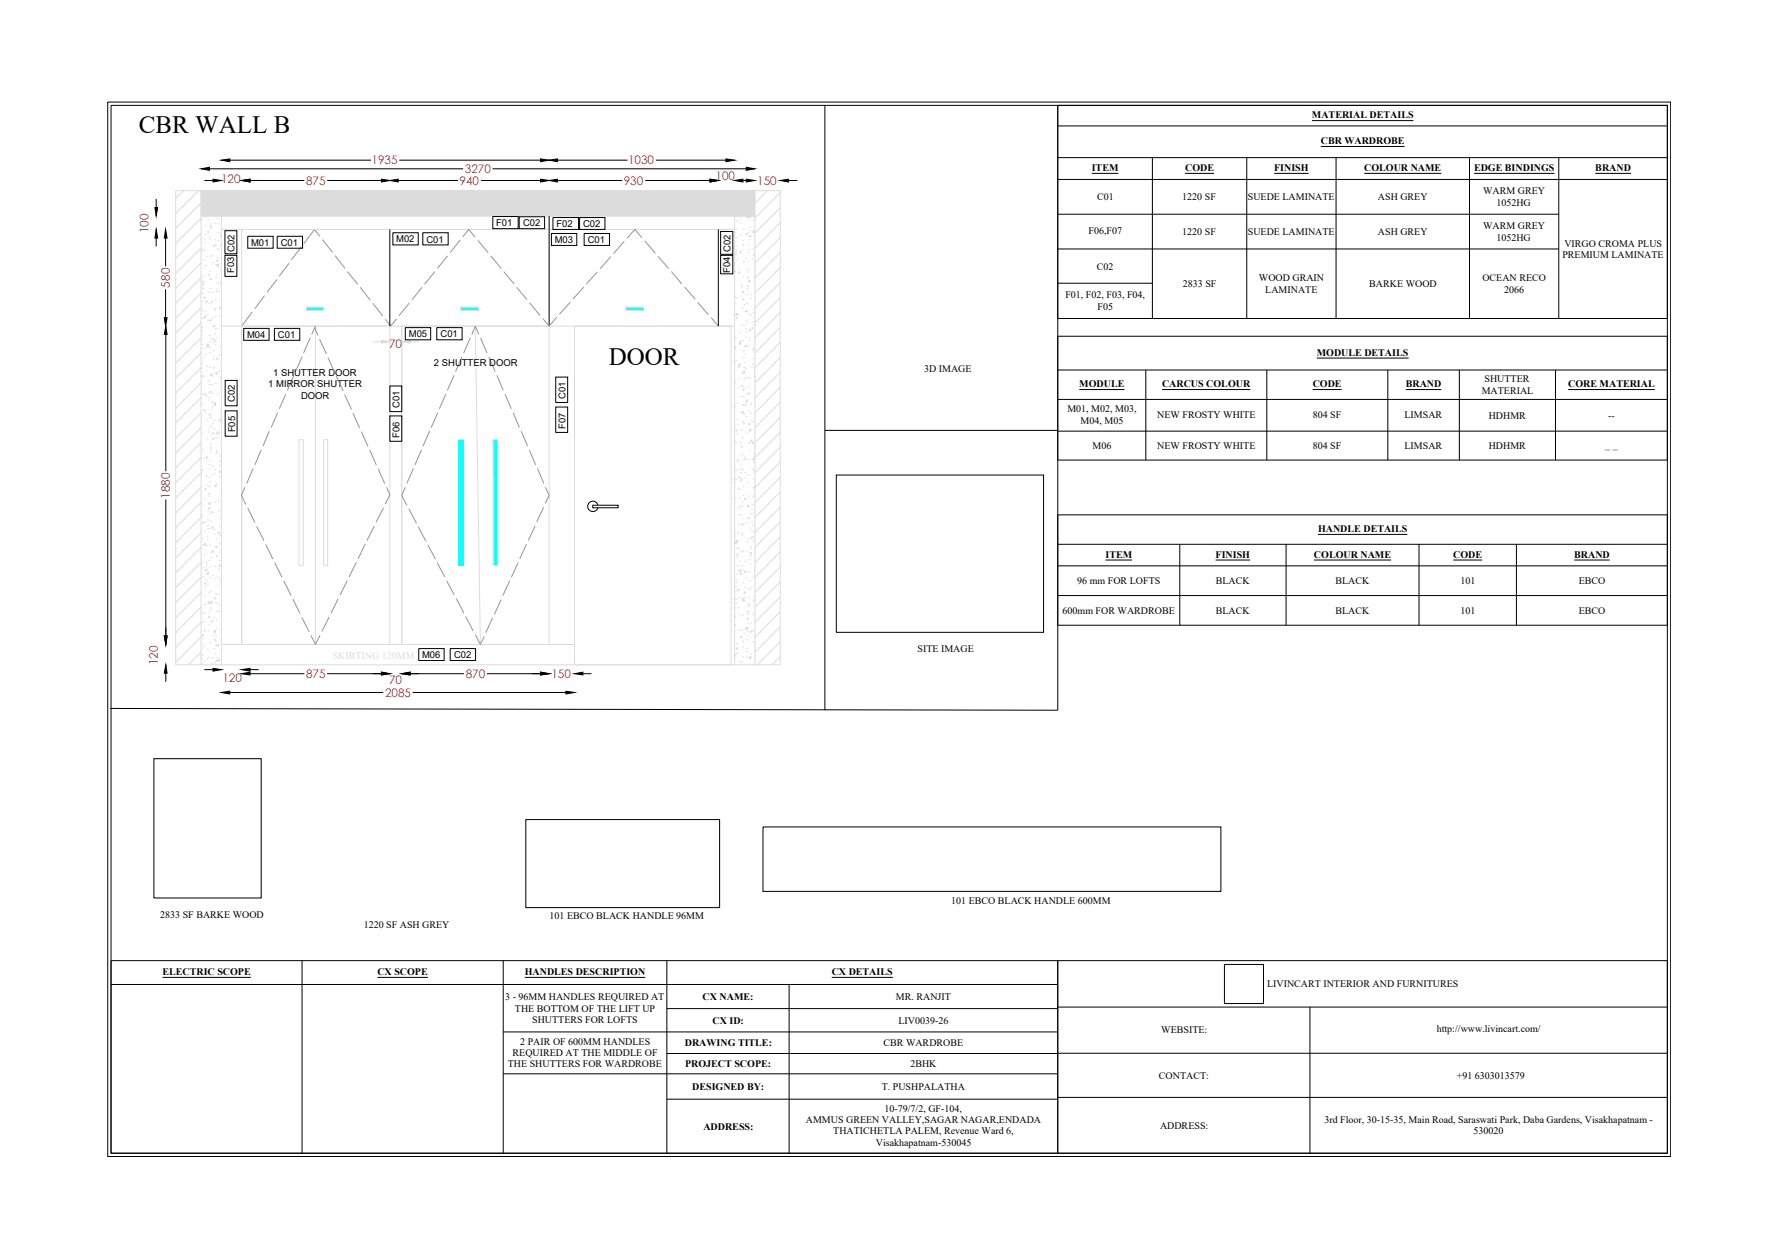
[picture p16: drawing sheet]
<svg xmlns="http://www.w3.org/2000/svg" width="297mm" height="210mm" viewBox="0 0 297 210" stroke-linecap="round" stroke-linejoin="round" font-family="sans-serif">
<defs><g id="words">
<g font-size="4.2">
<text x="23.2" y="22.2">CBR WALL B</text>
<text x="101.6" y="61">DOOR</text>
</g>
<g font-size="2" fill="#f00">
<text x="62" y="27.4">1935</text>
<text x="77.6" y="28.8">3270</text>
<text x="104.8" y="27.4">1030</text>
<text x="36.9" y="30.5">120</text>
<text x="51.1" y="30.8">875</text>
<text x="76.7" y="30.8">940</text>
<text x="104.1" y="30.8">930</text>
<text x="119.4" y="30.1">100</text>
<text x="126.4" y="30.8">150</text>
<text x="24.8" y="38.9" transform="rotate(-90 24.8 38.9)">100</text>
<text x="28.3" y="48" transform="rotate(-90 28.3 48)">580</text>
<text x="64.9" y="58">70</text>
<text x="28.3" y="83.2" transform="rotate(-90 28.3 83.2)">1880</text>
<text x="26.4" y="111" transform="rotate(-90 26.4 111)">120</text>
<text x="37.1" y="113.8">120</text>
<text x="51.1" y="113.1">875</text>
<text x="77.7" y="113.1">870</text>
<text x="92" y="113.1">150</text>
<text x="64.2" y="116.2">2085</text>
<text x="64.9" y="114.2">70</text>
</g>
<g font-size="1.7">
<text x="218.9" y="19.7">MATERIAL DETAILS</text>
<text x="182.2" y="28.6">ITEM</text>
<text x="197.8" y="28.6">CODE</text>
<text x="212.6" y="28.6">FINISH</text>
<text x="220.4" y="24.1">CBR WARDROBE</text>
<text x="227.7" y="28.6">COLOUR NAME</text>
<text x="246" y="28.6">EDGE BINDINGS</text>
<text x="266.2" y="28.6">BRAND</text>
<text x="183.1" y="33.4">C01</text>
<text x="197.3" y="33.4">1220 SF</text>
<text x="208.2" y="33.4">SUEDE LAMINATE</text>
<text x="229.9" y="33.4">ASH GREY</text>
<text x="247.5" y="32.4">WARM GREY</text>
<text x="249.7" y="34.3">1052HG</text>
<text x="181.6" y="39.1">F06,F07</text>
<text x="197.3" y="39.2">1220 SF</text>
<text x="208.2" y="39.2">SUEDE LAMINATE</text>
<text x="229.9" y="39.2">ASH GREY</text>
<text x="247.5" y="38.3">WARM GREY</text>
<text x="249.7" y="40.1">1052HG</text>
<text x="261.1" y="41.2">VIRGO CROMA PLUS</text>
<text x="183" y="45">C02</text>
<text x="197.4" y="47.9">2833 SF</text>
<text x="210.1" y="47">WOOD GRAIN</text>
<text x="228.5" y="47.9">BARKE WOOD</text>
<text x="247.4" y="47">OCEAN RECO</text>
<text x="260.7" y="43">PREMIUM LAMINATE</text>
<text x="177.8" y="49.8">F01, F02, F03, F04,</text>
<text x="183.2" y="51.7">F05</text>
<text x="211.1" y="48.9">LAMINATE</text>
<text x="251" y="48.9">2066</text>
<text x="219.7" y="59.4">MODULE DETAILS</text>
<text x="154.2" y="62.1">3D IMAGE</text>
<text x="180.1" y="64.6">MODULE</text>
<text x="193.9" y="64.6">CARCUS COLOUR</text>
<text x="219.1" y="64.6">CODE</text>
<text x="234.6" y="64.6">BRAND</text>
<text x="247.3" y="65.7">MATERIAL</text>
<text x="247.7" y="63.8">SHUTTER</text>
<text x="261.7" y="64.6">CORE MATERIAL</text>
<text x="178.1" y="68.8">M01, M02, M03,</text>
<text x="180.3" y="70.7">M04, M05</text>
<text x="193.1" y="69.8">NEW FROSTY WHITE</text>
<text x="219.1" y="69.8">804 SF</text>
<text x="234.4" y="69.8">LIMSAR</text>
<text x="248.4" y="69.9">HDHMR</text>
<text x="268.3" y="69.9">--</text>
<text x="182.3" y="74.9">M06</text>
<text x="193.1" y="74.9">NEW FROSTY WHITE</text>
<text x="219.1" y="74.9">804 SF</text>
<text x="234.4" y="74.9">LIMSAR</text>
<text x="248.4" y="74.9">HDHMR</text>
<text x="267.9" y="74.7">_ _</text>
<text x="219.9" y="88.8">HANDLE DETAILS</text>
<text x="184.5" y="93.1">ITEM</text>
<text x="202.8" y="93.1">FINISH</text>
<text x="219.3" y="93.1">COLOUR NAME</text>
<text x="242.5" y="93.1">CODE</text>
<text x="262.7" y="93.1">BRAND</text>
<text x="179.8" y="97.5">96 mm FOR LOFTS</text>
<text x="202.9" y="97.5">BLACK</text>
<text x="222.9" y="97.5">BLACK</text>
<text x="243.7" y="97.5">101</text>
<text x="263.5" y="97.5">EBCO</text>
<text x="177.3" y="102.4">600mm FOR WARDROBE</text>
<text x="202.9" y="102.4">BLACK</text>
<text x="222.9" y="102.4">BLACK</text>
<text x="243.7" y="102.4">101</text>
<text x="263.5" y="102.4">EBCO</text>
<text x="153.1" y="108.8">SITE IMAGE</text>
<text x="26.7" y="153.2">2833 SF BARKE WOOD</text>
<text x="60.7" y="154.9">1220 SF ASH GREY</text>
<text x="91.7" y="153.3">101 EBCO BLACK HANDLE 96MM</text>
<text x="158.7" y="150.8">101 EBCO BLACK HANDLE 600MM</text>
<text x="27.1" y="162.7">ELECTRIC SCOPE</text>
<text x="63" y="162.7">CX SCOPE</text>
<text x="84.3" y="166.9">3 - 96MM HANDLES REQUIRED AT</text>
<text x="87.6" y="162.7">HANDLES DESCRIPTION</text>
<text x="117.2" y="166.8">CX NAME:</text>
<text x="138.8" y="162.7">CX DETAILS</text>
<text x="149.5" y="166.8">MR. RANJIT</text>
<text x="211.4" y="164.7">LIVINCART INTERIOR AND FURNITURES</text>
<text x="85.9" y="168.8">THE BOTTOM OF THE LIFT UP</text>
<text x="88.8" y="170.7">SHUTTERS FOR LOFTS</text>
<text x="118.9" y="170.8">CX ID:</text>
<text x="149.9" y="170.8">LIV0039-26</text>
<text x="193.8" y="172.4">WEBSITE:</text>
<text x="239.8" y="172.3">http://www.livincart.com/</text>
<text x="84.7" y="178.1">THE SHUTTERS FOR WARDROBE</text>
<text x="85.5" y="176.2">REQUIRED AT THE MIDDLE OF</text>
<text x="86.8" y="174.3">2 PAIR OF 600MM HANDLES</text>
<text x="114.3" y="174.6">DRAWING TITLE:</text>
<text x="114.3" y="178">PROJECT SCOPE:</text>
<text x="147.4" y="174.6">CBR WARDROBE</text>
<text x="151.9" y="178.1">2BHK</text>
<text x="193.4" y="180">CONTACT:</text>
<text x="115.5" y="181.8">DESIGNED BY:</text>
<text x="147.1" y="181.8">T. PUSHPALATHA</text>
<text x="147.6" y="185.5">10-79/7/2, GF-104,</text>
<text x="243.1" y="180">+91 6303013579</text>
<text x="117.4" y="188.5">ADDRESS:</text>
<text x="134.5" y="187.3">AMMUS GREEN VALLEY,SAGAR NAGAR,ENDADA</text>
<text x="139.1" y="189.2">THATICHETLA PALEM, Revenue Ward 6,</text>
<text x="146.2" y="191.1">Visakhapatnam-530045</text>
<text x="193.6" y="188.3">ADDRESS:</text>
<text x="221" y="187.4">3rd Floor, 30-15-35, Main Road, Saraswati Park, Daba Gardens, Visakhapatnam -</text>
<text x="245.9" y="189.3">530020</text>
</g>
<g font-size="1.6">
<text x="41.9" y="41">M01</text>
<text x="46.8" y="41">C01</text>
<text x="66.1" y="40.4">M02</text>
<text x="71.1" y="40.5">C01</text>
<text x="82.8" y="37.7">F01</text>
<text x="87.3" y="37.8">C02</text>
<text x="92.6" y="40.6">M03</text>
<text x="92.9" y="37.9">F02</text>
<text x="97.3" y="37.9">C02</text>
<text x="98.1" y="40.6">C01</text>
<text x="39.1" y="45.6" transform="rotate(-90 39.1 45.6)">F03 C02</text>
<text x="121.9" y="45.5" transform="rotate(-90 121.9 45.5)">F04</text>
<text x="121.9" y="42.1" transform="rotate(-90 121.9 42.1)">C02</text>
<text x="41.2" y="56.4">M04</text>
<text x="46.4" y="56.4">C01</text>
<text x="68.2" y="56.3">M05</text>
<text x="73.5" y="56.3">C01</text>
<text x="44.8" y="64.6">1 MIRROR SHUTTER</text>
<text x="45.6" y="62.7">1 SHUTTER DOOR</text>
<text x="72.4" y="61.1">2 SHUTTER DOOR</text>
<text x="39.2" y="67.1" transform="rotate(-90 39.2 67.1)">C02</text>
<text x="50.2" y="66.5">DOOR</text>
<text x="66.7" y="68" transform="rotate(-90 66.7 68)">C01</text>
<text x="94.3" y="71.6" transform="rotate(-90 94.3 71.6)">F07</text>
<text x="94.3" y="66.6" transform="rotate(-90 94.3 66.6)">C01</text>
<text x="39.3" y="72.2" transform="rotate(-90 39.3 72.2)">F05</text>
<text x="66.7" y="73.1" transform="rotate(-90 66.7 73.1)">F06</text>
<text x="70.4" y="109.8">M06</text>
<text x="75.8" y="109.8">C02</text>
</g>
</g></defs>
<!-- layer: 30-600 - 200-Struc_Gen -->
<g fill="none" stroke="#000" stroke-width=".17">
<path d="M18 17h260.8v176h-260.8zM18.5 17.6h259.7v174.8h-259.7zM137.7 17.6v100.9M91.6 36v18.4M176.5 21h101.7M176.5 26.3h101.7M176.5 29.9h101.7M176.5 35.7h83.6M182.2 28.9h4.4M192.3 26.3v26.8M197.8 28.9h4.8M208.1 26.3v26.8"/>
<path d="M212.6 28.9h5.8M218.9 20.1h17M220.4 24.4h14M223 26.3v26.8M227.7 28.9h12.8M245.2 26.3v26.8M246 28.9h13.4M260.1 26.3v26.8M266.2 28.9h6M176.5 53.1h101.7v-35.5h-101.7v100.9M176.5 41.5h83.6M176.5 47.3h15.8"/>
<path d="M176.5 56.1h101.7v20.7h-101.7M219.7 59.7h15.4M137.7 71.8h38.8M139.6 79.3h34.5v26.2h-34.5zM176.5 61.7h101.7M176.5 66.6h101.7M176.5 71.9h101.7M180.1 65h7.5M191.2 61.7v15.1M193.9 65h14.7M211.4 61.7v15.1M219.1 65h4.8"/>
<path d="M231.6 61.7v15.1M234.6 65h5.9M243.5 61.7v15.1M259.6 61.7v15.1M261.7 65h14.4M176.5 85.9h101.7v18.4h-101.7M176.5 90.8h101.7M176.5 94.4h101.7M176.5 99.4h101.7M184.5 93.4h4.4M196.9 90.8v13.5M202.8 93.4h5.8"/>
<path d="M214.6 90.8v13.5M219.3 93.4h12.8M219.9 89.2h15M236.8 90.8v13.5M242.5 93.4h4.8M253.1 90.8v13.5M262.7 93.4h5.9M25.7 126.6h17.9v23.2h-17.9zM18.5 160.3h259.7v32.1h-259.7zM18.5 164.3h158M27.1 163.1h14.8M50.4 160.3v32.1"/>
<path d="M63 163.1h8.4M84 172.2h92.5M84 179.2h92.5M84 160.3v32.1M87.6 163.1h20.1M111.3 168.3h65.2M111.3 175.8h65.2M111.3 160.3v32.1M131.7 164.3v28.1M138.8 163.1h10.2M176.5 160.3v32.1M176.5 168h101.7"/>
<path d="M176.5 175.7h101.7M204.3 160.9h6.5v6.5h-6.5zM218.6 168v24.4M111.3 183.4h65.2M176.5 183.1h101.7"/>
</g>
<!-- layer: Furniture -->
<g fill="none" stroke="#939598" stroke-width=".17">
<path d="M53.4 39.4l-.9-1.1-1.8 2.4M53.8 40l1.7 2.1M77.2 39.5l1-1.2 1.1 1.3M107.1 39.7l-1.2-1.4-1.3 1.5M42.1 52l-1.8 2.4M44.1 49.3l-1.6 2.2M46.2 46.6l-1.6 2.2M48.2 43.9l-1.6 2.2M50.3 41.2l-1.7 2.2M50.4 59.5l-1.1 2.5M51.8 56.4l-1.1 2.5M52.5 54.7l.6 1.3"/>
<path d="M52.6 54.4l-.6 1.4M53.3 56.6l1.2 2.5M54.7 59.7l1.2 2.5M55.9 42.6l1.7 2.2M58 45.3l1.7 2.1M60.1 47.9l1.7 2.2M62.2 50.6l1.7 2.1M66.2 53.2l-1 1.2-.9-1.1M68.3 50.6l-1.7 2.1M70.4 47.9l-1.7 2.2M72.6 45.3l-1.7 2.1M74.7 42.7l-1.7 2.1"/>
<path d="M76.8 40l-1.7 2.1M77.1 59.5l-1.1 2.5M78.5 56.4l-1.1 2.5M78.7 55.8l.6-1.4 .6 1.4M79.7 40.1l1.8 2.1M80.2 56.4l1.1 2.5M81.6 59.5l1 2.5M81.9 42.7l1.7 2.1M84.1 45.3l1.7 2.1M86.2 47.9l1.8 2.1M88.4 50.5l1.7 2.1M92.9 52.9l-1.3 1.5-1-1.3"/>
<path d="M95.2 50.4l-1.8 2M97.4 47.9l-1.8 2M99.7 45.4l-1.8 2M101.9 42.8l-1.8 2M104.2 40.3l-1.8 2M107.6 40.2l1.8 2.1M109.8 42.8l1.8 2M112 45.3l1.8 2.1M114.2 47.9l1.8 2M116.4 50.5l1.8 2M118.7 53l1.2 1.4M42.2 78.2l-1 2.5"/>
<path d="M43.6 75.1l-1.1 2.5M44.9 71.9l-1 2.5M46.3 68.8l-1.1 2.5M47.7 65.8l-1.1 2.4M49.1 62.6l-1.2 2.5M56.1 62.8l1.2 2.4M57.5 65.8l1.2 2.5M58.9 68.9l1.1 2.5M60.3 72l1.1 2.5M61.7 75.1l1.1 2.5M63.1 78.2l1.1 2.5M69 78.2l-1.1 2.5"/>
<path d="M70.3 75.1l-1.1 2.5M71.7 71.9l-1.1 2.5M73.1 68.8l-1.1 2.5M74.4 65.8l-1.1 2.4M75.8 62.6l-1.1 2.5M82.9 62.6l1.1 2.5M84.3 65.8l1 2.4M85.6 68.8l1.1 2.5M87 71.9l1 2.5M88.3 75.1l1.1 2.5M89.7 78.2l1 2.5M40.9 81.3l-.6 1.3 .7 1.6"/>
<path d="M41.3 84.8l1.2 2.4M42.8 87.8l1.3 2.4M44.4 90.9l1.1 2.4M45.8 93.9l1.3 2.4M47.4 96.9l1.2 2.5M48.9 100l1.2 2.4M56.4 99.9l-1.2 2.4M57.9 96.9l-1.1 2.4M59.5 93.8l-1.3 2.5M60.9 90.8l-1.1 2.4M62.5 87.8l-1.3 2.4M64 84.7l-1.2 2.4"/>
<path d="M64.5 81.3l.6 1.3-.8 1.5M67.6 81.3l-.6 1.3 .9 1.7M68.2 84.9l1.3 2.4M69.8 87.9l1.3 2.4M71.4 90.9l1.3 2.4M73 93.9l1.2 2.4M74.5 96.9l1.3 2.4M76.1 99.9l1.3 2.4M85 97l-1.1 2.4M86.5 93.9l-1.2 2.4M87.9 90.8l-1.2 2.5M89.3 87.7l-1.1 2.5"/>
<path d="M90.7 84.6l-1.1 2.5M91 81.3l.6 1.3-.6 1.4M50.4 103l1.2 2.4M53.4 106l-.8 1.5-.7-1.5M54.9 102.9l-1.2 2.5M77.7 102.9l1.3 2.4M79.3 105.9l.9 1.6 .6-1.3M82.2 103.1l-1.1 2.5M83.6 100l-1.1 2.5"/>
</g>
<!-- layer: Modular Unit -->
<g fill="none" stroke="#dcdcdc" stroke-width=".17">
<path d="M29.3 31.8h100.9v79.1h-100.9zM30.6 31.8l-1.3 1.3M33.1 31.8l-3.8 3.8M33.6 36.8h.1M33.6 39.9h.1M33.6 33.9l-4.3 4.2M33.6 36.4l-4.3 4.2M33.6 38.9l-4.3 4.2M33.6 31.8v79.1M33.6 36h92.4M34 39.8h.1M34.2 39.1h.1"/>
<path d="M34.2 37.6h.1M34.3 36.3h.1M34.6 38.7l.3-.1-.1 .3zM34.7 36.7h.1M34.9 39.4h.1M35 39.9h.1M35 37.9l.2-.3 .1 .3zM35.1 38.2h.1M35.1 37.4h.1M35.8 37.3h.1M35.8 40h.1M36.2 36.5h.1"/>
<path d="M36.4 38.8h.1M36.4 37.4h.1M36.7 39.5h.1M36.9 39l-.1 .2 .1 .1M36.9 38.3h85.7M36.9 36v74.9M40.3 38.3v69.2v-53.1h24.8v53.1M122.6 38.7h.1M122.6 36v74.9M122.8 39.7h.1M122.8 38.2h.1M122.9 36.8h.1"/>
<path d="M123.4 36.5h.1M123.5 39.3h.1M123.5 37.2h.1M124.1 38.2h.1M124.4 39l.3-.1v.3zM124.7 36v.3h-.2zM124.9 38.8h.1M125 36.3h.1M125 39.3h.1M125 37.9h.1M125.1 36.5h.1M125.1 38.5h.1"/>
<path d="M125.1 39.5l.2-.2v.2zM125.6 36h.1M125.7 36.7h.1M125.8 39.4h.1M125.9 38.4v.4l-.4-.1zM126 31.8v79.1M128 31.8l-2 2.1M130.2 32.1l-4.2 4.3M130.2 34.6l-4.2 4.3M130.2 37.1l-4.2 4.3M130.2 39.6l-4.2 4.3M33.6 56h.1"/>
<path d="M33.6 55.1h.1M33.6 48l.1-.1v.3h-.1M33.6 41.8l.2-.1-.1 .2zM33.6 41.4l-4.3 4.2M33.6 43.9l-4.3 4.2M33.6 46.4l-4.3 4.2M33.6 48.9l-4.3 4.2M33.6 51.4l-4.3 4.2M33.6 53.9l-4.3 4.2M33.6 56.4l-4.3 4.2M33.6 58.9l-4.3 4.2M33.6 54.6h.1"/>
<path d="M33.6 54.7h.1M33.7 53.2h.1M33.7 57.5h.1M33.7 51.8h.1M33.8 50.3h.1M33.8 47.5h.1M33.8 49h.1M33.9 47.6h.1M33.9 48.1h.1M33.9 46.1h.1M33.9 59.7h.1M34 44.7h.1"/>
<path d="M34 58.1h.1M34 46.9v.3h-.2zM34 49.6l.3-.1-.1 .3zM34 43.3h.1M34.1 41.9h.1M34.1 41.6h.1M34.1 40.5h.1M34.1 44.3h.1M34.2 52h.1M34.2 59.2h.1M34.2 50.5h.1M34.3 52.7v.4l-.4-.1z"/>
<path d="M34.4 44.3h.1M34.4 42.8h.1M34.4 52.5h.1M34.4 57.5l.3-.1v.2zM34.5 57.8l.3-.3 .1 .4zM34.6 50.1v.3l-.2-.1zM34.7 53.4h.1M34.7 46h.1M34.7 48.7h.1M34.9 45.8h.1M34.9 50.6h.1M34.9 56h.1"/>
<path d="M35 45.3h.1M35 58h.1M35 57h.1M35 46.6l.3-.1-.1 .2zM35.1 48.1h.1M35.1 53.5h.1M35.1 58.8h.1M35.1 56.4h.1M35.1 42.7h.1M35.2 53.3v.3h-.2zM35.3 50.3h.1M35.3 50.4h.1"/>
<path d="M35.3 48.8h.1M35.3 53.1h.1M35.5 42.7h.1M35.5 54.4l.3-.1-.1 .3zM35.5 59.5h.1M35.5 43.8h.1M35.6 60h.1M35.6 41.1h.1M35.6 58.5h.1M35.7 57.1h.1M35.8 55.7h.1M35.8 51.8h.1"/>
<path d="M35.8 56.5v.3l-.3-.1zM35.8 54.3h.1M35.8 52.9h.1M35.8 40.8l.1 .3h-.3zM35.9 51.5h.1M35.9 54.8h.1M35.9 50.1h.1M35.9 57.5h.1M35.9 51.6h.1M35.9 56.9h.1M36 40.8h.1M36 46.2h.1"/>
<path d="M36 48.7h.1M36 44.1h.1M36.1 47.3h.1M36.1 43.5l.3-.1-.1 .2zM36.1 45.8h.1M36.1 44.4h.1M36.1 48.2h.1M36.2 56.3h.1M36.2 43h.1M36.2 54.8h.1M36.3 41.6h.1M36.3 40.2h.1"/>
<path d="M36.3 59.7l.1 .3-.3-.1 .3-.2M36.4 41.7h.1M36.4 48.7h.1M36.4 44.4h.1M36.4 44l.1 .3h-.3zM36.5 47.1h.1M36.5 59.2h.1M36.5 51.4l.3-.2-.1 .3zM36.6 41h.1M36.6 57.8h.1M36.7 52.7h.1M36.9 50.1h.1"/>
<path d="M36.9 47.3l-.1 .1 .1 .1M36.9 54.4h85.7M51.2 51.3h2.8v.5h-2.8zM52.6 54.4v53.1M62.2 57h1.5M67 54.4v53.1v-53.1h24.6v53.1M68.4 57h1.5M76.9 51.3h2.9v.5h-2.9zM79.3 54.4l.9 53.1M95.9 54.4h26.1v56.5h-26.1zM95.9 54.4v56.5M104.5 51.3h2.8v.5h-2.8z"/>
<path d="M122.6 45.3h.1M122.6 58.1l.2-.3v.3h-.2M122.6 45.1h.1l-.1 .2M122.6 43.9h.1M122.6 49.5h.1M122.7 42.5h.1M122.7 56.3h.1M122.7 52.5l.3-.3 .1 .4zM122.8 41.1h.1M122.8 43.4h.1M122.8 41.8h.1M122.8 42.2l.1 .2h-.3z"/>
<path d="M122.8 53l.3-.1-.1 .3zM122.9 49.7h.1M123 52.5h.1M123.2 43.2h.1M123.3 44.8h.1M123.3 57.4l.3 .1v-.5l-.3 .4M123.4 42.1l.3-.1-.1 .2zM123.4 57h.1M123.4 45.4l.1 .2h-.3zM123.5 55.5h.1M123.5 54.1h.1M123.6 56.9h.1"/>
<path d="M123.7 49.4h.1M123.7 47.9h.1M123.8 47.6h.1M123.9 56.8h.1M123.9 50l.2-.2v.3zM123.9 41.7h.1M123.9 40.7h.1M123.9 46.1h.1M123.9 51.4h.1M123.9 40.2h.1M123.9 58.5h.1M124 41h.1"/>
<path d="M124 54.3h.1M124 59.7h.1M124 48.5l.1 .3h-.3zM124.1 43.7h.1M124.1 43.6h.1M124.1 48.9h.1M124.1 58.6h.1M124.1 50.8h.1M124.3 59.1h.1M124.3 57.7h.1M124.3 57.8l.3-.1-.1 .3zM124.4 56.3h.1"/>
<path d="M124.4 52h.1M124.4 54.9h.1M124.4 43.2h.1M124.4 52l.2-.3 .1 .3zM124.5 53.4h.1M124.5 52h.1M124.5 55.3h.1M124.6 50.6h.1M124.6 49.2h.1M124.6 53.8h.1M124.6 45.4h.1M124.7 47.8h.1"/>
<path d="M124.7 48.1h.1M124.7 46.4h.1M124.8 45h.1M124.8 47.7h.1M124.8 43.6h.1M124.8 46.2h.1M124.9 42.2h.1M124.9 57.8h.1M124.9 41.7h.1M124.9 47h.1M124.9 52.4h.1M124.9 46.9l.3-.1-.1 .2z"/>
<path d="M125 40.7h.1M125 56.4h.1M125 40h.1M125 56.8h.1M125.2 49.8h.1M125.2 54.9l.1 .3h-.3zM125.3 52.5h.1M125.3 49.2h.1M125.4 54.8l.3-.2-.1 .3zM125.5 43.2h.1M125.5 41.5h.1M125.5 59.8h.1"/>
<path d="M125.7 53.7h.1M125.7 52.1h.1M125.8 58.1v.2h-.2zM125.8 54.2h.1M125.8 57h.1M125.9 46h.1M125.9 42.4v.3h-.2zM126 44.5h.1M126 43.8h.1M130.2 42.1l-4.2 4.3M130.2 44.6l-4.2 4.3M130.2 47.1l-4.2 4.3"/>
<path d="M130.2 49.6l-4.2 4.3M130.2 52.1l-4.2 4.3M130.2 54.6l-4.2 4.3M130.2 57.1l-4.2 4.3M130.2 59.6l-4.2 4.3M33.6 60.5h.1l-.1 .2v-.1M33.6 79.3v-.1v.3M33.6 61.4l-4.3 4.2M33.6 63.9l-4.3 4.2M33.6 66.4l-4.3 4.2M33.6 68.8l-4.3 4.3M33.6 71.3l-4.3 4.3"/>
<path d="M33.6 73.8l-4.3 4.3M33.6 76.3l-4.3 4.3M33.6 78.8l-4.3 4.3M33.7 62.8l.2-.2v.3zM33.7 67.3h.1M33.7 72.3h.1M33.8 65.8h.1M33.8 75h.1M33.8 78.3v.2h-.2zM33.9 68.4l.3-.1-.1 .3zM34 76.4h.1M34 65.7h.1"/>
<path d="M34.2 68.8h.1M34.3 61.9h.1M34.3 76.7h.1M34.4 76.3l.3-.1-.1 .2zM34.4 79.4h.1M34.4 61.1h.1M34.4 65.8l.1 .3h-.2zM34.6 73.3h.1M34.6 70.1h.1M34.7 71.8h.1M34.8 63.6h.1M34.8 65.6h.1"/>
<path d="M34.9 79.7h.1M34.9 64.1h.1M34.9 66.3h.1M34.9 66.7h.1M34.9 72.1h.1M34.9 77.5h.1M34.9 78.3h.1M34.9 61.4h.1M34.9 65.3l.3-.1-.1 .3zM35 76.9h.1M35 75.5h.1M35 69.6h.1"/>
<path d="M35 74.9h.1M35 69l.1 .3-.2-.1zM35 62.7l.4-.4v.5zM35.1 74.1h.1M35.1 74.7h.1M35.1 64.2h.1M35.1 72.7h.1M35.2 71.2h.1M35.2 74.6h.1M35.2 69.8h.1M35.3 68.4h.1M35.3 67h.1"/>
<path d="M35.3 67.1h.1M35.4 65.6h.1M35.4 68h.1M35.4 73.2l.3-.1-.1 .2zM35.4 64.2h.1M35.4 72.4l.2-.2 .1 .2zM35.5 62.8h.1M35.5 79.3h.1M35.5 70.7h.1M35.5 61.4h.1M35.5 77.7h.1M35.6 61.4h.1"/>
<path d="M35.7 71.6h.1M35.8 70.1h.1M35.8 79h.1M35.9 67.7h.1M35.9 73h.1M35.9 78.4h.1M35.9 64h.1M35.9 62.3h.1M35.9 67.2l.1 .4M36 72.4h.1M36 67.2l-.4 .3 .4 .1M36 62.3l.3-.1-.1 .2z"/>
<path d="M36 62.4h.1M36.1 75.1h.1M36.2 73.1h.1M36.2 72.3l.3-.3 .1 .4zM36.2 65.8h.1M36.2 75.4l.1 .2h-.3zM36.4 65.4h.1M36.4 70.1l.3-.1-.1 .3zM36.5 62h.1M36.6 76.8h.1M36.6 77.6h.1M36.6 76.1h.1"/>
<path d="M36.6 79.6h.1M36.7 77.2h.2M36.8 69.9h.1M36.8 70.2h.1M36.8 78.5l.1 .3h-.3zM36.9 68.4h.1M36.9 63v-.1l-.2 .2h.2M36.9 77l-.2 .1M36.9 77.9v.1M49.9 73.4h.7v20.9h-.7zM54 73.4h.7v20.9h-.7zM82.3 73.4h.7v20.9h-.7z"/>
<path d="M122.6 63.9h.1M122.6 67.8h.1M122.6 73.6v-.1l.1 .3h-.1M122.8 80h.1M122.8 71.8l.2-.1v.2zM122.8 60.2h.1M122.8 78.5h.1M122.8 73.9h.1M123 72.3h.1M123 70.8h.1M123 67.3h.1M123.1 70h.1"/>
<path d="M123.2 64.7h.1M123.2 76.7l-.2 .2 .3 .1-.1-.3M123.2 79.6h.3l-.1 .2zM123.3 63.1h.1M123.3 60.7h.1M123.3 61l.1 .3h-.3zM123.3 60.9l.3-.1-.1 .2zM123.4 78.3h.1M123.5 73.8h.1M123.6 78.8h.1M123.6 77.4h.1M123.6 76h.1"/>
<path d="M123.6 71.7h.1M123.7 74.6h.1M123.7 66.1h.1M123.7 74.4h.1M123.8 73.2h.1M123.8 68.7l.3-.1-.1 .3zM123.8 71.8h.1M123.8 72.9h.1M123.8 78.3h.1M123.8 79.9l.1 .3h-.3zM123.9 70.4h.1M123.9 78.3h.1"/>
<path d="M123.9 62.2h.1M123.9 67.5h.1M123.9 69h.1M123.9 76.8h.1M123.9 65.1h.1M123.9 64.2l.1 .3-.3-.1zM123.9 67.6h.1M124 75.7h.1M124 66.1h.1M124 65h.1M124 70.4h.1M124.1 64.7h.1"/>
<path d="M124.1 70.7h.1M124.1 63.3h.1M124.1 61.9h.1M124.1 69.1h.1M124.2 60.5h.1M124.2 61.3h.1M124.2 61.9v.4l-.3-.1zM124.2 76.1h.1M124.2 76.6l.3-.1-.1 .2zM124.3 63h.1M124.3 78.8h.1M124.4 61.5h.1"/>
<path d="M124.4 79.8h.1M124.4 67l.3-.3 .1 .4h-.4M124.5 69.6h.1M124.5 67.4v.3h-.2zM124.6 72.1h.1M124.7 63h.1M124.8 65.7h.1M124.8 65.7l.3-.2-.1 .3zM124.8 64.4h.1M124.8 73.8h.1M124.8 79.2h.1M124.9 63.1h.1"/>
<path d="M124.9 68.5h.1M125 76.6h.1M125 71.9l.3-.4v.4h-.3M125 75.1h.1M125.1 74h.1M125.1 70.6v.2h-.2zM125.2 69h.1M125.3 67.5h.1M125.3 73.5l.2-.1v.3zM125.3 67.4h.1M125.4 70.1h.1M125.4 61.3h.1"/>
<path d="M125.5 78.1h.1M125.5 60.8h.1M125.7 80h.1M125.7 70.5h.1M125.7 78.4h.1M125.7 73.8v.3l-.2-.1zM125.7 78.5h.1M125.8 77.1h.1M125.8 75.7h.1M125.9 74.3h.1M125.9 71.8h.1M125.9 76.3l-.4 .4 .4 .1-.1-.4"/>
<path d="M125.9 72.9h.1M125.9 62.8h.1M126 62.5l-.2 .1 .2 .1M130.2 62.1l-4.2 4.3M130.2 64.6l-4.2 4.3M130.2 67.1l-4.2 4.3M130.2 69.6l-4.2 4.3M130.2 72.1l-4.2 4.3M130.2 74.6l-4.2 4.3M130.2 77.1l-4.2 4.3M130.2 79.6l-4.2 4.3M33.6 94.1l.1-.1v.2h-.1"/>
<path d="M33.6 85.9l.1-.1v.4h-.1M33.6 91.3l-4.3 4.3M33.6 81.3l-4.3 4.3M33.6 83.8l-4.3 4.3M33.6 86.3l-4.3 4.3M33.6 88.8l-4.3 4.3M33.6 93.8l-4.3 4.3M33.6 96.3l-4.3 4.3M33.6 98.8l-4.3 4.3M33.6 96.4h.1M33.7 84.1h.1M33.8 87.2l.3-.1-.1 .2z"/>
<path d="M33.9 89.8h.1M33.9 96.2h.1M33.9 92.6h.1M33.9 90.9l.3-.3 .1 .4zM33.9 94.7h.1M34.1 83.3h.1M34.1 97.4l.2-.2v.2zM34.1 99.5h.1M34.1 88.6h.1M34.2 98.1h.1M34.2 87.1h.1M34.2 96.6h.1"/>
<path d="M34.3 95.2h.1M34.3 95.1l.3-.2-.1 .3zM34.4 93.8h.1M34.4 81h.1M34.4 81.5v.3l-.3-.1zM34.4 92.4h.1M34.4 97.7h.1M34.4 91h.1M34.4 94.3h.1M34.4 95.8l.4 .1v-.5l-.3 .4M34.5 89.6h.1M34.5 97h.1"/>
<path d="M34.6 88.2h.1M34.6 86.8h.1M34.6 90.1h.1M34.7 85.4h.1M34.7 87.7h.1M34.7 83.9h.1M34.7 82.5h.1M34.7 84.9l.3-.2v.2zM34.8 81.1h.1M34.8 88.2h.1M34.8 93.6h.1M34.8 98.9h.1"/>
<path d="M34.8 84.1l.3-.1-.1 .3zM34.9 82.4h.1M34.9 82.8h.1M34.9 81.1h.1M35 94.6h.1M35 83.9h.1M35 85.7h.1M35 91h.1M35 96.4h.1M35 98.7h.1M35 80.3h.1M35.1 93.1h.1"/>
<path d="M35.2 86.9h.1M35.3 85.4h.1M35.3 92.1h.1M35.3 92l.3-.1-.1 .2zM35.5 96h.1M35.5 85.5h.1M35.5 87.9l.1 .2h-.3zM35.6 88.3h.1M35.7 88.4h.1M35.8 99.8l.3-.1-.1 .3zM35.8 89.1h.1M35.8 94.5h.1"/>
<path d="M35.8 99.9h.1M35.8 81h.3v.2zM35.9 96.5h.1M35.9 83.7h.1M36 80.7h.1M36 99h.1M36.1 90h.1M36.1 92.9h.1M36.1 91l.1 .3h-.3zM36.2 91.4h.1M36.2 92.7h.1M36.3 99.2h.1"/>
<path d="M36.3 88.9l.3-.1-.1 .2zM36.4 97.8h.1M36.4 85.3h.1M36.4 83.4h.1M36.4 96.4h.1M36.4 83.7h.1M36.4 95h.1M36.5 93.5h.1M36.5 94.5l.2-.3 .1 .3zM36.6 92.1h.1M36.6 90.7h.1M36.6 94.4h.1"/>
<path d="M36.6 89.3h.1M36.7 87.9h.1M36.7 94.4h.1M36.7 86.5h.1M36.8 97.1h.1M36.8 85.1h.1M36.9 83.7h.1M36.9 86.7h.1M36.9 82.3h.1M36.9 96.7h-.1l.1 .2M122.6 89.5h.1M122.6 80.4h.1"/>
<path d="M122.6 83.2h.1M122.6 90.6l.3-.1-.1 .2zM122.7 98h.1M122.8 96.7h.1M122.8 98.6h.1M122.9 97.2h.1M122.9 95.8h.1M122.9 91.5h.1M123 94.4h.1M123 93h.1M123 89.1h.1M123 90.1v.5l-.3-.1z"/>
<path d="M123.1 91.5h.1M123.1 98.4l.3-.1-.1 .3zM123.1 90.1h.1M123.1 92.4l.1 .2h-.3zM123.2 88.7h.1M123.2 84.9h.1M123.2 87.3h.1M123.2 81.5h.1M123.2 99.8h.1M123.2 87.6h.1M123.3 95.3l.3-.3v.4l-.3-.1M123.3 85.9h.1"/>
<path d="M123.3 84.5h.1M123.4 83.1h.1M123.4 93.6h.1M123.4 81.7h.1M123.4 92.1h.1M123.5 80.3h.1M123.5 95.9h.1M123.6 86h.1M123.7 84.4h.1M123.7 87.5l.3-.1-.1 .2zM123.7 95.6l.1 .2h-.3zM123.8 89.3h.1"/>
<path d="M123.8 94.4h.1M123.8 99.8h.1M123.8 92h.1M123.8 83.7h.1M123.8 89h.1M123.9 95.1h.1M123.9 91.9h.1M123.9 97.2h.1M124 82.7h.1M124 81.1h.1M124 86.5h.1M124.1 87.4h.1"/>
<path d="M124.1 99.8l-.3 .4h.4l-.1-.4M124.1 95.4l.3-.1v.2zM124.3 99.6h.1M124.3 98.1h.1M124.3 98.7l.1 .3h-.3zM124.4 93.7h.1M124.4 96.4h.1M124.4 83.1v.2h-.2zM124.5 92h.1M124.6 90.4h.1M124.6 87.1h.1M124.7 84.4l.3-.1-.1 .3z"/>
<path d="M124.7 84.3h.1M124.8 82.8h.1M124.8 95.3h.1M124.8 80.5h.1M124.8 84.6h.1M124.8 90h.1M124.9 83.3h.1M125 99.7h.1M125 98.1h.1M125 98.3h.1M125 93.4h.1M125 86.2v.3h-.2z"/>
<path d="M125 96.9h.1M125.1 95.5h.1M125.2 94.1h.1M125.2 92.3l.3-.1-.1 .2zM125.2 92.7h.1M125.2 85.7h.1M125.2 91.5h.1M125.3 91.2h.1M125.3 89.8h.1M125.4 88.4h.1M125.4 97.9h.1M125.4 87h.1"/>
<path d="M125.4 84.9h.1M125.5 85.6h.1M125.5 96.4h.1M125.5 84.2h.1M125.5 87.7h.1M125.5 82.8h.1M125.6 89.5v.2h-.2zM125.6 81.4h.1M125.6 90.3h.1M125.7 88.7h.1M125.8 95.9h.1M125.8 82.6h.1"/>
<path d="M125.9 81.1h.1M125.9 99.4h.1M126 81.3l-.3 .1 .3 .1M130.2 82.1l-4.2 4.3M130.2 84.6l-4.2 4.3M130.2 87.1l-4.2 4.3M130.2 89.6l-4.2 4.3M130.2 92.1l-4.2 4.3M130.2 94.6l-4.2 4.3M130.2 97.1l-4.2 4.3M130.2 99.6l-4.2 4.3M33.6 109.7v.2"/>
<path d="M33.6 101.3l-4.3 4.3M33.6 103.8l-4.3 4.2M33.6 106.3l-4.3 4.2M33.6 108.8l-2.2 2.1M33.7 103.9h.1M33.7 106l.3-.1-.1 .2zM33.7 110.8h.1M33.7 102.4h.1M33.8 109.3h.1M33.9 107.9h.1M33.9 106.5h.1M33.9 105.1h.1"/>
<path d="M33.9 107.4h.1M34 103.7h.1M34 102.3h.1M34 110.2h.1M34.1 100.9h.1M34.1 105.4h.1M34.2 100.9h.1M34.5 109.9h.1M34.6 108.3h.1M34.7 102.9l.3-.1v.3zM34.8 102.2h.1M34.8 105.3h.1"/>
<path d="M34.8 104.3h.1M34.8 109.7h.1M34.8 100.7h.1M34.9 100.3v.3h-.2zM35 107.2h.1M35 101.8h.1M35.1 101.4h.1M35.2 110.8l.3-.1-.1 .2zM35.2 103.7h.1M35.3 100.3l.1 .4-.4-.1M35.4 109.7h.1M35.4 100.3l-.4 .3"/>
<path d="M35.5 103.5v.3h-.3zM35.6 103.1h.1M35.7 108.2h.1M35.7 105.8h.1M35.7 106.7h.1M35.8 105.2h.1M35.8 110.6h.1M35.9 110.5h.1M35.9 100.6h.1M35.9 109.1h.1M35.9 105.1l-.3 .4h.4l-.1-.4M36 107.7h.1"/>
<path d="M36 106.2h.1M36 106.7l.1 .3-.3-.1zM36.1 104.8h.1M36.1 103.4h.1M36.1 109.7h.1M36.2 102h.1M36.2 100.6h.1M36.2 107.5h.1M36.2 107.7l.3-.1-.1 .2zM36.3 110.3h.1M36.4 102h.1M36.5 100.9h.1"/>
<path d="M36.5 110v.3h-.4zM36.6 109.9v.3h-.2zM36.8 106.6h.1M36.8 105h.1M36.9 107.5h59M122.6 109.4l.2-.1v.2l-.2-.1M122.6 104.2h.1M122.7 102.8h.1M122.7 101.4h.1M122.8 100h.1M122.8 100.7h.1M122.9 108.9h.1"/>
<path d="M123 107.4h.1M123 108l.1 .3h-.3zM123 109h.1M123.2 101.3h.1M123.3 102.4h.1M123.3 105.2h.1M123.4 110.4h.1M123.6 106.3l.3-.1-.1 .2zM123.6 102.8h.1M123.7 110.5h.1M123.8 105.1h.1M123.9 106.8h.1"/>
<path d="M123.9 109.6h.1M123.9 102.6h.1M123.9 108h.1M124 107.2h.1M124.1 105.7h.1M124.1 100.3h.1M124.4 105l.3-.3v.3zM124.5 108.7h.1M124.6 109.6h.1M124.6 108.2h.1M124.6 103.2l.3-.1-.1 .2zM124.7 106.8h.1"/>
<path d="M124.7 104.7h.1M124.7 105.4h.1M124.7 101.1h.1M124.8 103.9h.1M124.8 100.7h.1M124.8 106.1h.1M124.8 102.5h.1M124.9 102l.1 .2h-.3zM124.9 101.1h.1M125 100.9h.1M125.2 105.6h.1M125.2 104.1h.1"/>
<path d="M125.3 109.5v.4l-.3-.1 .3-.3M125.3 109.1h.1M125.5 105.1v.3h-.2zM125.5 102.5h.1M125.6 105.3h.1M125.6 107h.1M125.6 100.1l.3-.1-.1 .3zM126 108.4l-.2 .2h.2M130.2 102.1l-4.2 4.3M130.2 104.6l-4.2 4.3M130.2 107.1l-3.8 3.8M130.2 109.6l-1.4 1.3"/>
</g>
<g fill="#dcdcdc" stroke="#dcdcdc" stroke-width=".17">
<path d="M63.7 56.8l1.4 .2-1.4 .2z"/>
<path d="M67 57l1.4-.2v.4z"/>
<path d="M33.6 31.8l92.4 4.2v-4.2zM33.6 31.8l92.4 4.2h-92.4z"/>
</g>
<!-- layer: A-FURNITURE -->
<path d="M98.9 84.3h4.3v.4h-4.3zM99.8 84.3a.87 .87 0 0 0-1.4-.5 .87 .87 0 0 0 0 1.4 .87 .87 0 0 0 1.4-.5" fill="none" stroke="#000" stroke-width=".17"/>
<!-- layer: Furniture -->
<g fill="#0ff" stroke="#0ff" stroke-width=".17">
<path d="M82.3 73.4l.7 20.9v-20.9zM82.3 73.4l.7 20.9h-.7z"/>
<path d="M76.6 73.4l.7 20.9v-20.9zM76.6 73.4l.7 20.9h-.7z"/>
<path d="M51.2 51.3l2.8 .5v-.5zM51.2 51.3l2.8 .5h-2.8z"/>
<path d="M76.9 51.3l2.9 .5v-.5zM76.9 51.3l2.9 .5h-2.9z"/>
<path d="M104.5 51.3l2.8 .5v-.5zM104.5 51.3l2.8 .5h-2.8z"/>
</g>
<!-- layer: 0 -->
<g fill="none" stroke="#000" stroke-width=".17">
<path d="M26.1 33.2v1.4M26.1 39.7v1.4M27.6 39.7v4.7M35 28.2h42.3M82.2 28.2h42.3M123.1 30.1h1.4M131.6 30.1h1.4M27.6 48.3v4.7M27.7 104.7v1.4M27.7 112.3v1.5M34.1 111.7h1.4M41.7 111.7h1.5"/>
<path d="M41.7 112.4h9.1M54.6 112.4h9.1M68.4 112.4h9M81.3 112.4h8.9M97.3 112.4h1.4"/>
</g>
<g fill="#000" stroke="#000" stroke-width=".17">
<path d="M26.1 38.3l.2 1.4h-.4zM25.9 34.6h.4l-.2 1.4zM27.6 38.3l.3 1.4h-.5zM33.6 28.2l1.4-.3v.5zM124.5 29.9l1.5 .2-1.5 .3zM124.5 27.9l1.5 .3-1.5 .2zM130.2 30.1l1.4-.2v.5zM27.4 53h.5l-.3 1.4zM27.7 110.9l.2 1.4h-.5zM27.4 106.1h.5l-.2 1.4zM35.5 111.5l1.4 .2-1.4 .3zM40.3 111.7l1.4-.2v.5z"/>
<path d="M40.3 112.4l1.4-.2v.4zM63.7 112.2l1.4 .2-1.4 .2zM67 112.4l1.4-.2v.4zM90.2 112.2l1.4 .2-1.4 .2zM95.9 112.4l1.4-.2v.4z"/>
</g>
<!-- layer: A-WALL -->
<g fill="none" stroke="#000" stroke-width=".17">
<path d="M34.1 30.1h1.4M38.3 26.7h23.6M41.7 30.1h9.1M54.6 30.1h9.1M65.1 38.3v16.1M66.4 30.1h10M66.6 26.7h23.6M80.2 30.1h10M93 30.1h10.8M93 26.7h11.7M107.7 30.1h10.8M109.5 26.7h11.6"/>
<path d="M119.9 38.3v16.1M124 30.1h1.4M27.7 55.8v22.8M27.7 83.3v22.8M18.4 118.2l158.1 .3M38.3 115.5h25.7M68.9 115.5h25.5M87.7 136.8h32.4v14.6h-32.4zM127.3 138h76.4v10.7h-76.4z"/>
</g>
<g fill="#000" stroke="#000" stroke-width=".17">
<path d="M35.5 29.9l1.4 .2-1.4 .3zM36.9 26.7l1.4-.2v.5zM40.3 30.1l1.4-.2v.5zM63.7 29.9l1.4 .2-1.4 .3zM65.1 30.1l1.3-.2v.5zM90.2 29.9l1.4 .2-1.4 .3zM90.2 26.5l1.4 .2-1.4 .3zM91.6 30.1l1.4-.2v.5zM91.6 26.7l1.4-.2v.5zM118.5 29.9l1.4 .2-1.4 .3zM121.1 26.5l1.5 .2-1.5 .3zM122.6 30.1l1.4-.2v.5z"/>
<path d="M27.7 54.4l.2 1.4h-.5zM27.4 106.1h.5l-.2 1.4zM36.9 115.5l1.4-.2v.5zM94.4 115.3l1.5 .2-1.5 .3z"/>
</g>
<!-- layer: text -->
<g fill="none" stroke="#000" stroke-width=".17">
<path d="M37.5 38.5h2v3.8h-2zM41.3 39.4h4.3v2h-4.3zM46.3 39.4h4.2v2h-4.2zM65.6 38.8h4.2v2.1h-4.2zM70.6 38.8h4.2v2.1h-4.2zM82.2 36.1h4.3v2.1h-4.3zM86.6 36.2h4.3v2h-4.3zM92 39h4.3v2h-4.3zM92.3 36.3h4.2v2h-4.2zM96.7 36.3h4.3v2h-4.3zM97.5 39h4.2v2h-4.2zM120.3 38.6h2v3.8h-2z"/>
<path d="M37.5 42.6h2v3.5h-2zM40.7 54.8h4.2v2h-4.2zM45.8 54.8h4.2v2h-4.2zM67.6 54.7h4.3v2h-4.3zM72.9 54.7h4.2v2h-4.2zM120.3 42.6h2v3.1h-2zM37.6 68.6h2v4.2h-2zM37.6 63.5h2v4.2h-2zM65.1 69.4h1.9v4.2h-1.9zM65.1 64.4h1.9v4.3h-1.9zM92.7 67.9h2v4.3h-2zM92.7 62.9h2v4.3h-2z"/>
<path d="M69.9 108.2h4.2v2h-4.2zM75.1 108.2h4.3v2h-4.3z"/>
</g>
<use href="#words"/>
</svg>
